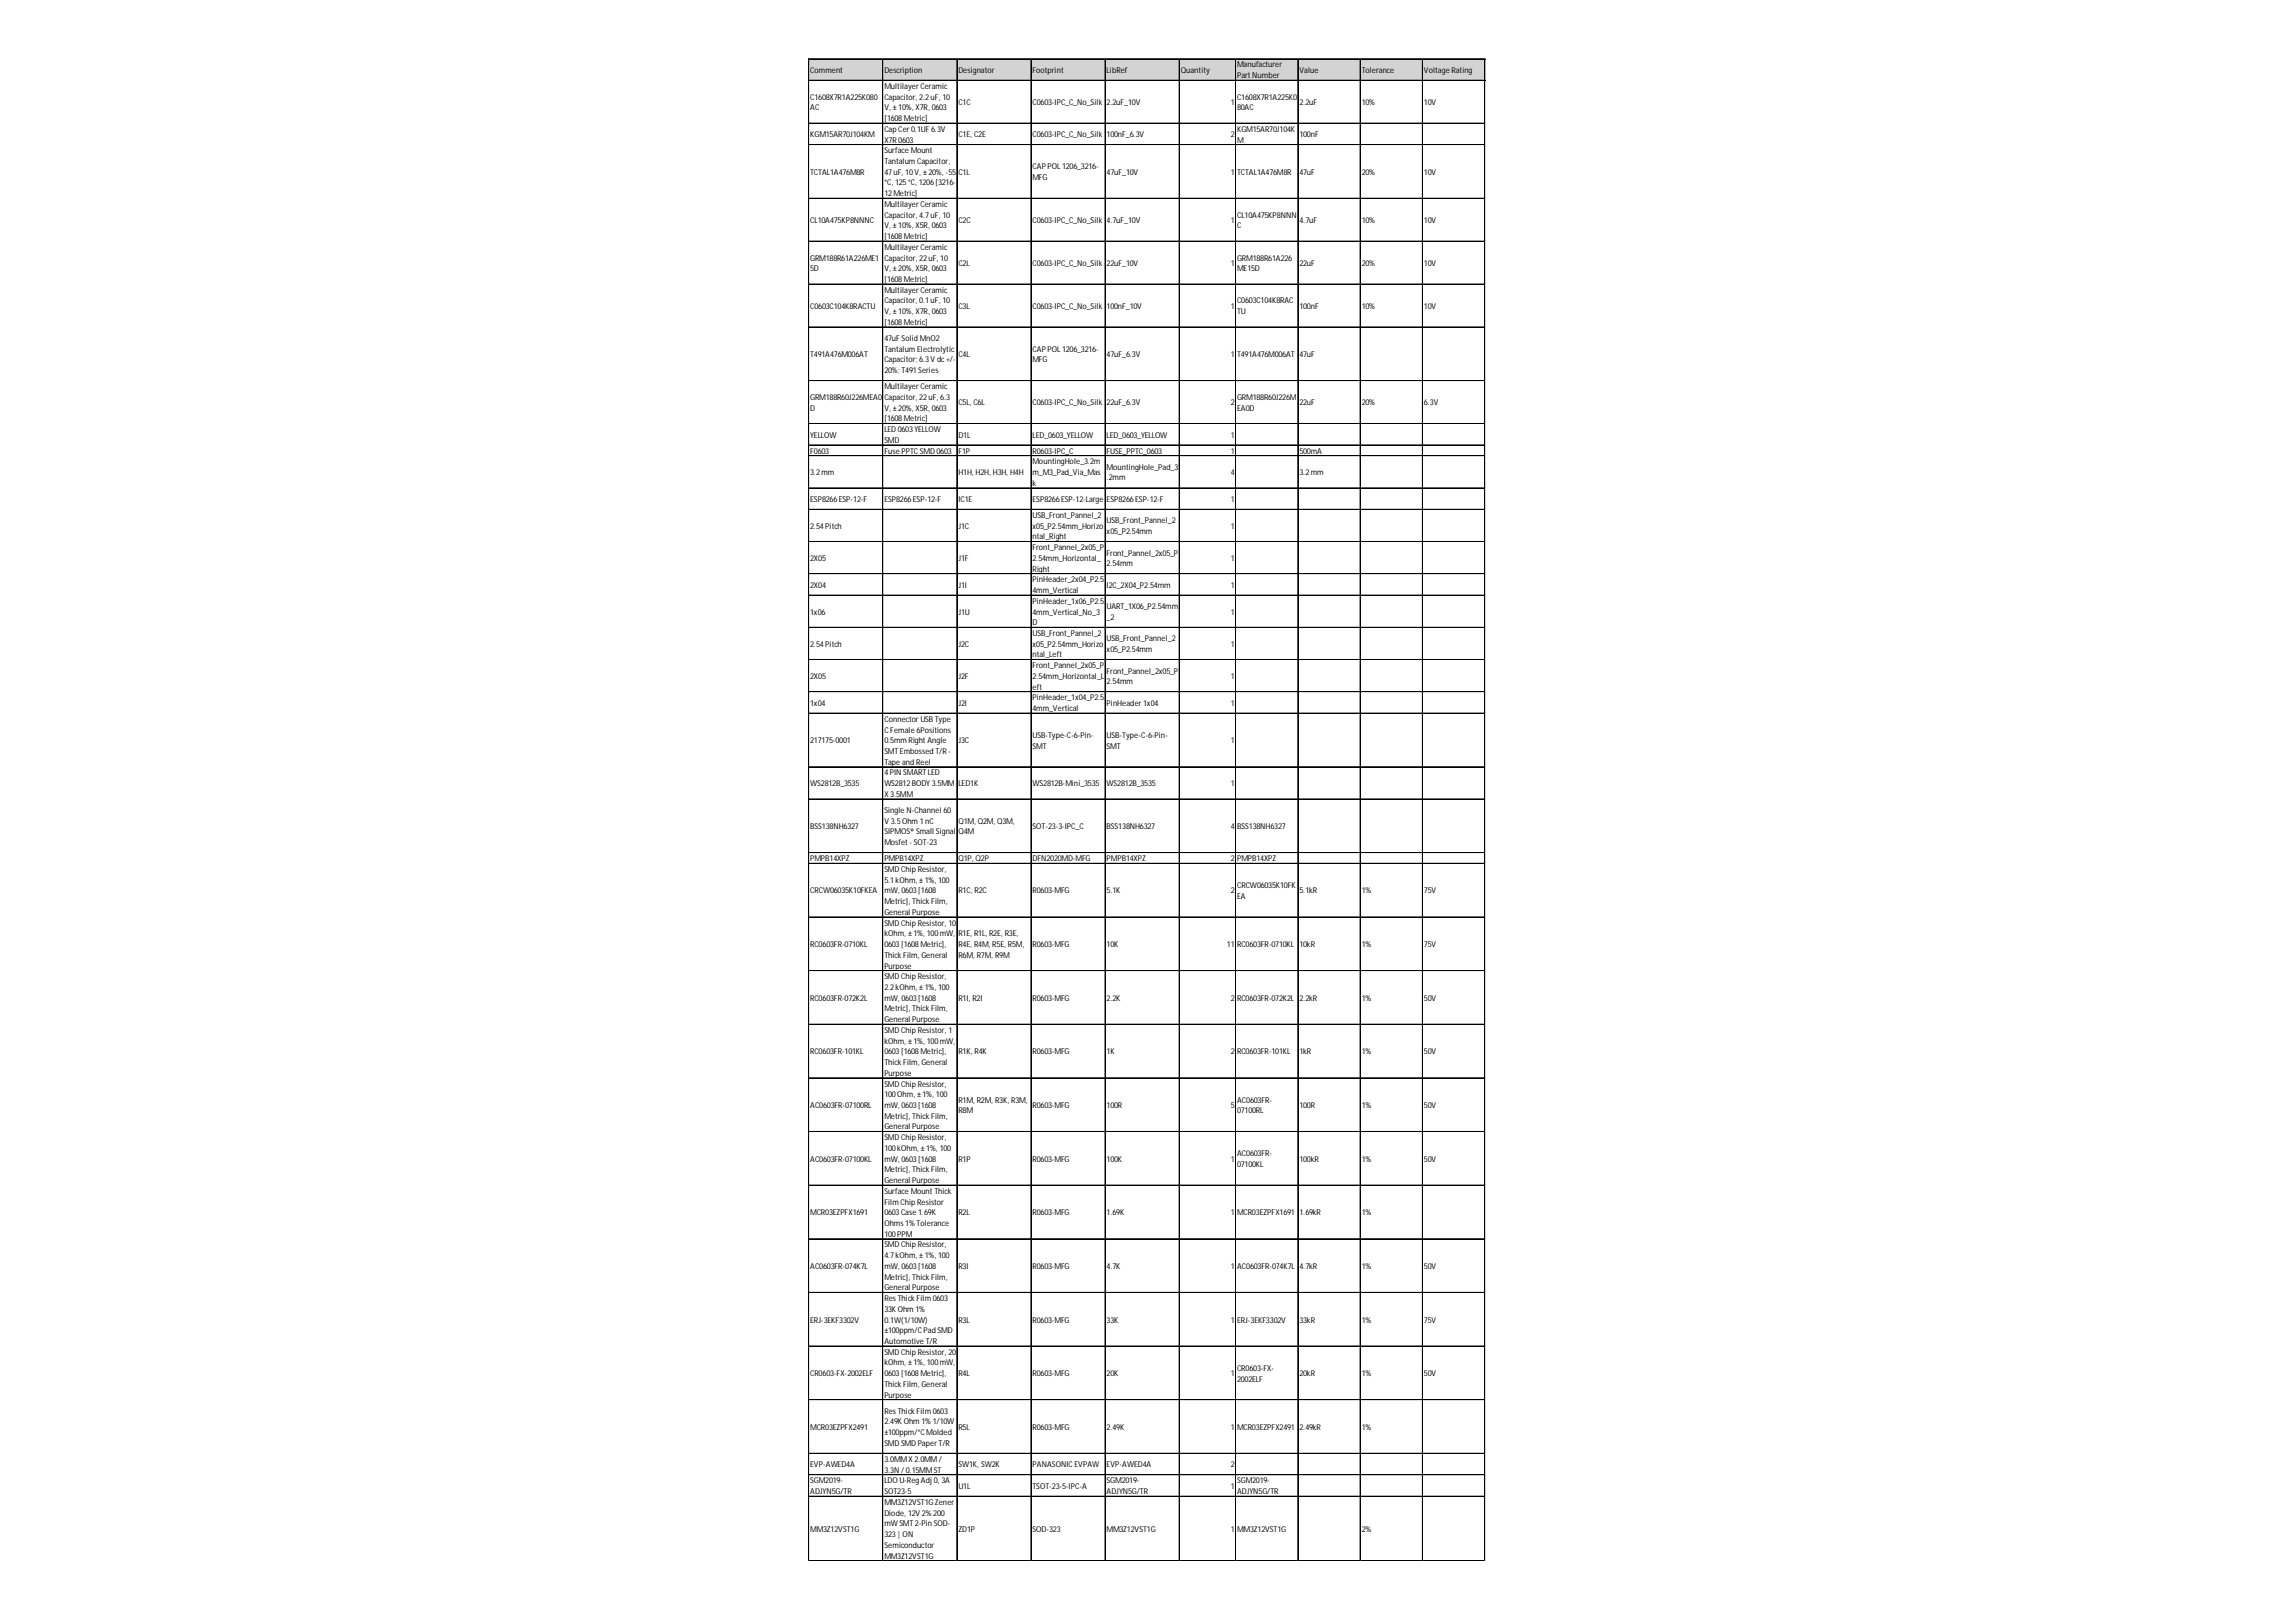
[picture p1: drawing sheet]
<svg xmlns="http://www.w3.org/2000/svg" width="297mm" height="210mm" viewBox="0 0 297 210" stroke-linecap="round" stroke-linejoin="round" font-family="sans-serif">
<defs><g id="words">
<g font-size="1">
<text x="104.8" y="9.4">Comment</text>
<text x="114.4" y="9.4">Description</text>
<text x="114.4" y="11.5">MultilayerCeramic</text>
<text x="124" y="9.4">Designator</text>
<text x="133.6" y="9.4">Footprint</text>
<text x="143.2" y="9.4">LibRef</text>
<text x="152.8" y="9.4">Quantity</text>
<text x="160.1" y="8.7">Manufacturer</text>
<text x="160.1" y="10.1">PartNumber</text>
<text x="168.1" y="9.4">Value</text>
<text x="176.2" y="9.4">Tolerance</text>
<text x="184.2" y="9.4">Voltage Rating</text>
<text x="104.8" y="12.9">C1608X7R1A225K080</text>
<text x="104.8" y="14.3">AC</text>
<text x="104.8" y="17.8">KGM15AR70J104KM</text>
<text x="114.4" y="12.9">Capacitor, 2.2uF, 10</text>
<text x="114.4" y="14.3">V, ±10%, X7R, 0603</text>
<text x="114.4" y="15.7">[1608Metric]</text>
<text x="114.4" y="17.1">Cap Cer0.1UF 6.3V</text>
<text x="124" y="13.6">C1C</text>
<text x="124" y="17.8">C1E, C2E</text>
<text x="133.6" y="13.6">C0603-IPC_C_No_Silk</text>
<text x="133.6" y="17.8">C0603-IPC_C_No_Silk</text>
<text x="143.2" y="13.6">2.2uF_10V</text>
<text x="143.2" y="17.8">100nF_6.3V</text>
<text x="159.2" y="13.6">1</text>
<text x="159.2" y="17.8">2</text>
<text x="160.1" y="12.9">C1608X7R1A225K0</text>
<text x="160.1" y="14.3">80AC</text>
<text x="160.1" y="17.1">KGM15AR70J104K</text>
<text x="168.1" y="13.6">2.2uF</text>
<text x="168.1" y="17.8">100nF</text>
<text x="176.2" y="13.6">10%</text>
<text x="184.2" y="13.6">10V</text>
<text x="104.8" y="22.6">TCTAL1A476M8R</text>
<text x="114.4" y="18.5">X7R0603</text>
<text x="114.4" y="19.8">Surface Mount</text>
<text x="114.4" y="21.2">Tantalum Capacitor,</text>
<text x="114.4" y="22.6">47uF, 10V, ±20%, -55</text>
<text x="124" y="22.6">C1L</text>
<text x="133.6" y="21.9">CAPPOL1206_3216-</text>
<text x="133.6" y="23.3">MFG</text>
<text x="143.2" y="22.6">47uF_10V</text>
<text x="159.2" y="22.6">1</text>
<text x="160.1" y="18.5">M</text>
<text x="160.1" y="22.6">TCTAL1A476M8R</text>
<text x="168.1" y="22.6">47uF</text>
<text x="176.2" y="22.6">20%</text>
<text x="184.2" y="22.6">10V</text>
<text x="104.8" y="28.9">CL10A475KP8NNNC</text>
<text x="114.4" y="24">°C, 125°C, 1206[3216-</text>
<text x="114.4" y="25.4">12Metric]</text>
<text x="114.4" y="26.8">MultilayerCeramic</text>
<text x="114.4" y="28.2">Capacitor, 4.7uF, 10</text>
<text x="114.4" y="29.6">V, ±10%, X5R, 0603</text>
<text x="124" y="28.9">C2C</text>
<text x="133.6" y="28.9">C0603-IPC_C_No_Silk</text>
<text x="143.2" y="28.9">4.7uF_10V</text>
<text x="159.2" y="28.9">1</text>
<text x="160.1" y="28.2">CL10A475KP8NNN</text>
<text x="160.1" y="29.6">C</text>
<text x="168.1" y="28.9">4.7uF</text>
<text x="176.2" y="28.9">10%</text>
<text x="184.2" y="28.9">10V</text>
<text x="104.8" y="33.7">GRM188R61A226ME1</text>
<text x="104.8" y="35.1">5D</text>
<text x="114.4" y="30.9">[1608Metric]</text>
<text x="114.4" y="32.3">MultilayerCeramic</text>
<text x="114.4" y="33.7">Capacitor, 22uF, 10</text>
<text x="114.4" y="35.1">V, ±20%, X5R, 0603</text>
<text x="124" y="34.4">C2L</text>
<text x="133.6" y="34.4">C0603-IPC_C_No_Silk</text>
<text x="143.2" y="34.4">22uF_10V</text>
<text x="159.2" y="34.4">1</text>
<text x="160.1" y="33.7">GRM188R61A226</text>
<text x="160.1" y="35.1">ME15D</text>
<text x="168.1" y="34.4">22uF</text>
<text x="176.2" y="34.4">20%</text>
<text x="184.2" y="34.4">10V</text>
<text x="104.8" y="40">C0603C104K8RACTU</text>
<text x="114.4" y="36.5">[1608Metric]</text>
<text x="114.4" y="37.9">MultilayerCeramic</text>
<text x="114.4" y="39.3">Capacitor, 0.1uF, 10</text>
<text x="114.4" y="40.7">V, ±10%, X7R, 0603</text>
<text x="124" y="40">C3L</text>
<text x="133.6" y="40">C0603-IPC_C_No_Silk</text>
<text x="143.2" y="40">100nF_10V</text>
<text x="159.2" y="40">1</text>
<text x="160.1" y="39.3">C0603C104K8RAC</text>
<text x="160.1" y="40.7">TU</text>
<text x="168.1" y="40">100nF</text>
<text x="176.2" y="40">10%</text>
<text x="184.2" y="40">10V</text>
<text x="104.8" y="46.2">T491A476M006AT</text>
<text x="114.4" y="42.1">[1608Metric]</text>
<text x="114.4" y="44.1">47uF Solid MnO2</text>
<text x="114.4" y="45.5">Tantalum Electrolytic</text>
<text x="114.4" y="46.9">Capacitor; 6.3V dc+/-</text>
<text x="124" y="46.2">C4L</text>
<text x="133.6" y="45.5">CAPPOL1206_3216-</text>
<text x="133.6" y="46.9">MFG</text>
<text x="143.2" y="46.2">47uF_6.3V</text>
<text x="159.2" y="46.2">1</text>
<text x="160.1" y="46.2">T491A476M006AT</text>
<text x="168.1" y="46.2">47uF</text>
<text x="104.8" y="51.8">GRM188R60J226MEA0</text>
<text x="104.8" y="53.2">D</text>
<text x="114.4" y="48.3">20%; T491Series</text>
<text x="114.4" y="50.4">MultilayerCeramic</text>
<text x="114.4" y="51.8">Capacitor, 22uF, 6.3</text>
<text x="114.4" y="53.2">V, ±20%, X5R, 0603</text>
<text x="124" y="52.5">C5L, C6L</text>
<text x="133.6" y="52.5">C0603-IPC_C_No_Silk</text>
<text x="143.2" y="52.5">22uF_6.3V</text>
<text x="159.2" y="52.5">2</text>
<text x="160.1" y="51.8">GRM188R60J226M</text>
<text x="160.1" y="53.2">EA0D</text>
<text x="168.1" y="52.5">22uF</text>
<text x="176.2" y="52.5">20%</text>
<text x="184.2" y="52.5">6.3V</text>
<text x="104.8" y="56.6">YELLOW</text>
<text x="104.8" y="58.7">F0603</text>
<text x="114.4" y="54.5">[1608Metric]</text>
<text x="114.4" y="55.9">LED 0603YELLOW</text>
<text x="114.4" y="57.3">SMD</text>
<text x="114.4" y="58.7">Fuse PPTCSMD 0603</text>
<text x="124" y="56.6">D1L</text>
<text x="124" y="58.7">F1P</text>
<text x="133.6" y="56.6">LED_0603_YELLOW</text>
<text x="133.6" y="58.7">R0603-IPC_C</text>
<text x="143.2" y="56.6">LED_0603_YELLOW</text>
<text x="143.2" y="58.7">FUSE_PPTC_0603</text>
<text x="159.2" y="56.6">1</text>
<text x="159.2" y="58.7">1</text>
<text x="168.1" y="58.7">500mA</text>
<text x="104.8" y="61.5">3.2mm</text>
<text x="104.8" y="65">ESP8266ESP-12-F</text>
<text x="114.4" y="65">ESP8266ESP-12-F</text>
<text x="124" y="61.5">H1H, H2H, H3H, H4H</text>
<text x="124" y="65">IC1E</text>
<text x="133.6" y="60.1">MountingHole_3.2m</text>
<text x="133.6" y="61.5">m_M3_Pad_Via_Mas</text>
<text x="133.6" y="62.9">k</text>
<text x="133.6" y="65">ESP8266ESP-12-Large</text>
<text x="143.2" y="60.8">MountingHole_Pad_3</text>
<text x="143.2" y="62.2">.2mm</text>
<text x="143.2" y="65">ESP8266ESP-12-F</text>
<text x="159.2" y="61.5">4</text>
<text x="159.2" y="65">1</text>
<text x="168.1" y="61.5">3.2mm</text>
<text x="104.8" y="68.4">2.54Pitch</text>
<text x="124" y="68.4">J1C</text>
<text x="133.6" y="67">USB_Front_Pannel_2</text>
<text x="133.6" y="68.4">x05_P2.54mm_Horizo</text>
<text x="133.6" y="69.8">ntal_Right</text>
<text x="133.6" y="71.2">Front_Pannel_2x05_P</text>
<text x="143.2" y="67.7">USB_Front_Pannel_2</text>
<text x="143.2" y="69.1">x05_P2.54mm</text>
<text x="143.2" y="71.9">Front_Pannel_2x05_P</text>
<text x="159.2" y="68.4">1</text>
<text x="104.8" y="72.6">2X05</text>
<text x="104.8" y="76.1">2X04</text>
<text x="124" y="72.6">J1F</text>
<text x="124" y="76.1">J1I</text>
<text x="133.6" y="72.6">2.54mm_Horizontal_</text>
<text x="133.6" y="74">Right</text>
<text x="133.6" y="75.4">PinHeader_2x04_P2.5</text>
<text x="133.6" y="76.8">4mm_Vertical</text>
<text x="143.2" y="73.3">2.54mm</text>
<text x="143.2" y="76.1">I2C_2X04_P2.54mm</text>
<text x="159.2" y="72.6">1</text>
<text x="159.2" y="76.1">1</text>
<text x="104.8" y="79.5">1x06</text>
<text x="104.8" y="83.7">2.54Pitch</text>
<text x="124" y="79.5">J1U</text>
<text x="124" y="83.7">J2C</text>
<text x="133.6" y="78.1">PinHeader_1x06_P2.5</text>
<text x="133.6" y="79.5">4mm_Vertical_No_3</text>
<text x="133.6" y="80.9">D</text>
<text x="133.6" y="82.3">USB_Front_Pannel_2</text>
<text x="133.6" y="83.7">x05_P2.54mm_Horizo</text>
<text x="143.2" y="78.8">UART_1X06_P2.54mm</text>
<text x="143.2" y="80.2">_2</text>
<text x="143.2" y="83">USB_Front_Pannel_2</text>
<text x="159.2" y="79.5">1</text>
<text x="159.2" y="83.7">1</text>
<text x="104.8" y="87.9">2X05</text>
<text x="124" y="87.9">J2F</text>
<text x="133.6" y="85.1">ntal_Left</text>
<text x="133.6" y="86.5">Front_Pannel_2x05_P</text>
<text x="133.6" y="87.9">2.54mm_Horizontal_L</text>
<text x="133.6" y="89.2">eft</text>
<text x="143.2" y="84.4">x05_P2.54mm</text>
<text x="143.2" y="87.2">Front_Pannel_2x05_P</text>
<text x="143.2" y="88.6">2.54mm</text>
<text x="159.2" y="87.9">1</text>
<text x="104.8" y="91.3">1x04</text>
<text x="114.4" y="93.4">ConnectorUSBType</text>
<text x="114.4" y="94.8">CFemale 6Positions</text>
<text x="124" y="91.3">J2I</text>
<text x="133.6" y="90.6">PinHeader_1x04_P2.5</text>
<text x="133.6" y="92">4mm_Vertical</text>
<text x="133.6" y="95.5">USB-Type-C-6-Pin-</text>
<text x="143.2" y="91.3">PinHeader1x04</text>
<text x="143.2" y="95.5">USB-Type-C-6-Pin-</text>
<text x="159.2" y="91.3">1</text>
<text x="104.8" y="96.2">217175-0001</text>
<text x="104.8" y="101.7">WS2812B_3535</text>
<text x="114.4" y="96.2">0.5mm RightAngle</text>
<text x="114.4" y="97.6">SMTEmbossed T/R-</text>
<text x="114.4" y="99">Tape and Reel</text>
<text x="114.4" y="100.4">4PIN SMARTLED</text>
<text x="114.4" y="101.7">WS2812BODY3.5MM</text>
<text x="124" y="96.2">J3C</text>
<text x="124" y="101.7">LED1K</text>
<text x="133.6" y="96.9">SMT</text>
<text x="133.6" y="101.7">WS2812B-Mini_3535</text>
<text x="143.2" y="96.9">SMT</text>
<text x="143.2" y="101.7">WS2812B_3535</text>
<text x="159.2" y="96.2">1</text>
<text x="159.2" y="101.7">1</text>
<text x="104.8" y="107.3">BSS138NH6327</text>
<text x="114.4" y="103.1">X3.5MM</text>
<text x="114.4" y="105.2">Single N-Channel 60</text>
<text x="114.4" y="106.6">V 3.5Ohm 1nC</text>
<text x="114.4" y="108">SIPMOS® Small Signal</text>
<text x="124" y="106.6">Q1M, Q2M, Q3M,</text>
<text x="124" y="108">Q4M</text>
<text x="133.6" y="107.3">SOT-23-3-IPC_C</text>
<text x="143.2" y="107.3">BSS138NH6327</text>
<text x="159.2" y="107.3">4</text>
<text x="160.1" y="107.3">BSS138NH6327</text>
<text x="104.8" y="111.5">PMPB14XPZ</text>
<text x="114.4" y="109.4">Mosfet- SOT-23</text>
<text x="114.4" y="111.5">PMPB14XPZ</text>
<text x="114.4" y="112.8">SMD Chip Resistor,</text>
<text x="124" y="111.5">Q1P, Q2P</text>
<text x="133.6" y="111.5">DFN2020MD-MFG</text>
<text x="143.2" y="111.5">PMPB14XPZ</text>
<text x="159.2" y="111.5">2</text>
<text x="160.1" y="111.5">PMPB14XPZ</text>
<text x="104.8" y="115.6">CRCW06035K10FKEA</text>
<text x="114.4" y="114.2">5.1kOhm, ±1%, 100</text>
<text x="114.4" y="115.6">mW, 0603[1608</text>
<text x="114.4" y="117">Metric], ThickFilm,</text>
<text x="114.4" y="118.4">General Purpose</text>
<text x="114.4" y="119.8">SMD Chip Resistor, 10</text>
<text x="124" y="115.6">R1C, R2C</text>
<text x="133.6" y="115.6">R0603-MFG</text>
<text x="143.2" y="115.6">5.1K</text>
<text x="159.2" y="115.6">2</text>
<text x="160.1" y="114.9">CRCW06035K10FK</text>
<text x="160.1" y="116.3">EA</text>
<text x="168.1" y="115.6">5.1kR</text>
<text x="176.2" y="115.6">1%</text>
<text x="184.2" y="115.6">75V</text>
<text x="104.8" y="122.6">RC0603FR-0710KL</text>
<text x="114.4" y="121.2">kOhm, ±1%, 100mW,</text>
<text x="114.4" y="122.6">0603[1608Metric],</text>
<text x="114.4" y="124">ThickFilm, General</text>
<text x="114.4" y="125.3">Purpose</text>
<text x="124" y="121.2">R1E, R1L, R2E, R3E,</text>
<text x="124" y="122.6">R4E, R4M, R5E, R5M,</text>
<text x="124" y="124">R6M, R7M, R9M</text>
<text x="133.6" y="122.6">R0603-MFG</text>
<text x="143.2" y="122.6">10K</text>
<text x="158.7" y="122.6">11</text>
<text x="160.1" y="122.6">RC0603FR-0710KL</text>
<text x="168.1" y="122.6">10kR</text>
<text x="176.2" y="122.6">1%</text>
<text x="184.2" y="122.6">75V</text>
<text x="104.8" y="129.5">RC0603FR-072K2L</text>
<text x="114.4" y="126.7">SMD Chip Resistor,</text>
<text x="114.4" y="128.1">2.2kOhm, ±1%, 100</text>
<text x="114.4" y="129.5">mW, 0603[1608</text>
<text x="114.4" y="130.9">Metric], ThickFilm,</text>
<text x="124" y="129.5">R1I, R2I</text>
<text x="133.6" y="129.5">R0603-MFG</text>
<text x="143.2" y="129.5">2.2K</text>
<text x="159.2" y="129.5">2</text>
<text x="160.1" y="129.5">RC0603FR-072K2L</text>
<text x="168.1" y="129.5">2.2kR</text>
<text x="176.2" y="129.5">1%</text>
<text x="184.2" y="129.5">50V</text>
<text x="104.8" y="136.4">RC0603FR-101KL</text>
<text x="114.4" y="132.3">General Purpose</text>
<text x="114.4" y="133.7">SMD Chip Resistor, 1</text>
<text x="114.4" y="135.1">kOhm, ±1%, 100mW,</text>
<text x="114.4" y="136.4">0603[1608Metric],</text>
<text x="114.4" y="137.8">ThickFilm, General</text>
<text x="124" y="136.4">R1K, R4K</text>
<text x="133.6" y="136.4">R0603-MFG</text>
<text x="143.2" y="136.4">1K</text>
<text x="159.2" y="136.4">2</text>
<text x="160.1" y="136.4">RC0603FR-101KL</text>
<text x="168.1" y="136.4">1kR</text>
<text x="176.2" y="136.4">1%</text>
<text x="184.2" y="136.4">50V</text>
<text x="104.8" y="143.4">AC0603FR-07100RL</text>
<text x="114.4" y="139.2">Purpose</text>
<text x="114.4" y="140.6">SMD Chip Resistor,</text>
<text x="114.4" y="142">100Ohm, ±1%, 100</text>
<text x="114.4" y="143.4">mW, 0603[1608</text>
<text x="124" y="142.7">R1M, R2M, R3K, R3M,</text>
<text x="133.6" y="143.4">R0603-MFG</text>
<text x="143.2" y="143.4">100R</text>
<text x="159.2" y="143.4">5</text>
<text x="160.1" y="142.7">AC0603FR-</text>
<text x="168.1" y="143.4">100R</text>
<text x="176.2" y="143.4">1%</text>
<text x="184.2" y="143.4">50V</text>
<text x="114.4" y="144.8">Metric], ThickFilm,</text>
<text x="114.4" y="146.2">General Purpose</text>
<text x="114.4" y="147.6">SMD Chip Resistor,</text>
<text x="114.4" y="148.9">100kOhm, ±1%, 100</text>
<text x="124" y="144.1">R8M</text>
<text x="160.1" y="144.1">07100RL</text>
<text x="160.1" y="149.6">AC0603FR-</text>
<text x="104.8" y="150.3">AC0603FR-07100KL</text>
<text x="114.4" y="150.3">mW, 0603[1608</text>
<text x="114.4" y="151.7">Metric], ThickFilm,</text>
<text x="114.4" y="153.1">General Purpose</text>
<text x="114.4" y="154.5">Surface Mount Thick</text>
<text x="114.4" y="155.9">Film Chip Resistor</text>
<text x="124" y="150.3">R1P</text>
<text x="133.6" y="150.3">R0603-MFG</text>
<text x="143.2" y="150.3">100K</text>
<text x="159.2" y="150.3">1</text>
<text x="160.1" y="151">07100KL</text>
<text x="168.1" y="150.3">100kR</text>
<text x="176.2" y="150.3">1%</text>
<text x="184.2" y="150.3">50V</text>
<text x="104.8" y="157.3">MCR03EZPFX1691</text>
<text x="114.4" y="157.3">0603Case 1.69K</text>
<text x="114.4" y="158.7">Ohms1%Tolerance</text>
<text x="114.4" y="160">100PPM</text>
<text x="114.4" y="161.4">SMD Chip Resistor,</text>
<text x="124" y="157.3">R2L</text>
<text x="133.6" y="157.3">R0603-MFG</text>
<text x="143.2" y="157.3">1.69K</text>
<text x="159.2" y="157.3">1</text>
<text x="160.1" y="157.3">MCR03EZPFX1691</text>
<text x="168.1" y="157.3">1.69kR</text>
<text x="176.2" y="157.3">1%</text>
<text x="104.8" y="164.2">AC0603FR-074K7L</text>
<text x="114.4" y="162.8">4.7kOhm, ±1%, 100</text>
<text x="114.4" y="164.2">mW, 0603[1608</text>
<text x="114.4" y="165.6">Metric], ThickFilm,</text>
<text x="114.4" y="167">General Purpose</text>
<text x="124" y="164.2">R3I</text>
<text x="133.6" y="164.2">R0603-MFG</text>
<text x="143.2" y="164.2">4.7K</text>
<text x="159.2" y="164.2">1</text>
<text x="160.1" y="164.2">AC0603FR-074K7L</text>
<text x="168.1" y="164.2">4.7kR</text>
<text x="176.2" y="164.2">1%</text>
<text x="184.2" y="164.2">50V</text>
<text x="104.8" y="171.2">ERJ-3EKF3302V</text>
<text x="114.4" y="168.4">ResThickFilm 0603</text>
<text x="114.4" y="169.8">33KOhm 1%</text>
<text x="114.4" y="171.2">0.1W(1/10W)</text>
<text x="114.4" y="172.5">±100ppm/CPad SMD</text>
<text x="114.4" y="173.9">Automotive T/R</text>
<text x="124" y="171.2">R3L</text>
<text x="133.6" y="171.2">R0603-MFG</text>
<text x="143.2" y="171.2">33K</text>
<text x="159.2" y="171.2">1</text>
<text x="160.1" y="171.2">ERJ-3EKF3302V</text>
<text x="168.1" y="171.2">33kR</text>
<text x="176.2" y="171.2">1%</text>
<text x="184.2" y="171.2">75V</text>
<text x="104.8" y="178.1">CR0603-FX-2002ELF</text>
<text x="114.4" y="175.3">SMD Chip Resistor, 20</text>
<text x="114.4" y="176.7">kOhm, ±1%, 100mW,</text>
<text x="114.4" y="178.1">0603[1608Metric],</text>
<text x="114.4" y="179.5">ThickFilm, General</text>
<text x="124" y="178.1">R4L</text>
<text x="133.6" y="178.1">R0603-MFG</text>
<text x="143.2" y="178.1">20K</text>
<text x="159.2" y="178.1">1</text>
<text x="160.1" y="177.4">CR0603-FX-</text>
<text x="160.1" y="178.8">2002ELF</text>
<text x="168.1" y="178.1">20kR</text>
<text x="176.2" y="178.1">1%</text>
<text x="184.2" y="178.1">50V</text>
<text x="104.8" y="185">MCR03EZPFX2491</text>
<text x="114.4" y="180.9">Purpose</text>
<text x="114.4" y="183">ResThickFilm 0603</text>
<text x="114.4" y="184.3">2.49KOhm 1%1/10W</text>
<text x="114.4" y="185.7">±100ppm/°CMolded</text>
<text x="124" y="185">R5L</text>
<text x="133.6" y="185">R0603-MFG</text>
<text x="143.2" y="185">2.49K</text>
<text x="159.2" y="185">1</text>
<text x="160.1" y="185">MCR03EZPFX2491</text>
<text x="168.1" y="185">2.49kR</text>
<text x="176.2" y="185">1%</text>
<text x="104.8" y="189.9">EVP-AWED4A</text>
<text x="104.8" y="192">SGM2019-</text>
<text x="114.4" y="187.1">SMD SMD PaperT/R</text>
<text x="114.4" y="189.2">3.0MMX2.0MM/</text>
<text x="114.4" y="190.6">3.3N /0.15MMST</text>
<text x="114.4" y="192">LDO U-RegAdj0, 3A</text>
<text x="124" y="189.9">SW1K, SW2K</text>
<text x="133.6" y="189.9">PANASONICEVPAW</text>
<text x="143.2" y="189.9">EVP-AWED4A</text>
<text x="143.2" y="192">SGM2019-</text>
<text x="159.2" y="189.9">2</text>
<text x="160.1" y="192">SGM2019-</text>
<text x="104.8" y="193.4">ADJYN5G/TR</text>
<text x="114.4" y="193.4">SOT23-5</text>
<text x="114.4" y="194.8">MM3Z12VST1GZener</text>
<text x="114.4" y="196.1">Diode, 12V 2%200</text>
<text x="114.4" y="197.5">mWSMT2-Pin SOD-</text>
<text x="124" y="192.7">U1L</text>
<text x="133.6" y="192.7">TSOT-23-5-IPC-A</text>
<text x="143.2" y="193.4">ADJYN5G/TR</text>
<text x="159.2" y="192.7">1</text>
<text x="160.1" y="193.4">ADJYN5G/TR</text>
<text x="104.8" y="198.2">MM3Z12VST1G</text>
<text x="114.4" y="198.9">323| ON</text>
<text x="114.4" y="200.3">Semiconductor</text>
<text x="114.4" y="201.7">MM3Z12VST1G</text>
<text x="124" y="198.2">ZD1P</text>
<text x="133.6" y="198.2">SOD-323</text>
<text x="143.2" y="198.2">MM3Z12VST1G</text>
<text x="159.2" y="198.2">1</text>
<text x="160.1" y="198.2">MM3Z12VST1G</text>
<text x="176.2" y="198.2">2%</text>
</g>
</g></defs>
<path d="M104.6 7.6h87.6v2.8h-87.6z" fill="#d3d3d3"/>
<g fill="none" stroke="#000" stroke-width=".13">
<path d="M104.6 7.6v194.4M104.7 7.6h87.4M104.7 10.4h87.4M104.7 15.9h87.4M104.7 16h87.4M104.7 18.7h87.4M114.2 7.7v194.3M123.8 7.7v194.3M133.4 7.7v194.3M143 7.7v194.3M152.5 7.7v194.3M152.6 7.7v194.3"/>
<path d="M159.8 7.7v194.3M159.9 7.7v194.3M167.9 7.7v194.3M176 7.7v194.3M184 7.7v194.3M184.1 7.7v194.3M192.1 7.7v194.3M104.7 25.7h87.4M104.7 31.2h87.4M104.7 36.8h87.4M104.7 42.3h87.4M104.7 49.2h87.4"/>
<path d="M104.7 49.3h87.4M104.7 54.8h87.4M104.7 57.6h87.4M104.7 59h87.4M104.7 63.1h87.4M104.7 63.2h87.4M104.7 65.9h87.4M104.7 70.1h87.4M104.7 74.2h87.4M104.7 74.3h87.4M104.7 77h87.4M104.7 81.2h87.4"/>
<path d="M104.7 85.3h87.4M104.7 85.4h87.4M104.7 89.5h87.4M104.7 92.3h87.4M104.7 99.2h87.4M104.7 99.3h87.4M104.7 103.4h87.4M104.7 110.3h87.4M104.7 110.4h87.4M104.7 111.7h87.4M104.7 111.8h87.4M104.7 118.7h87.4"/>
<path d="M104.7 125.6h87.4M104.7 132.5h87.4M104.7 132.6h87.4M104.7 139.5h87.4M104.7 146.4h87.4M104.7 146.5h87.4M104.7 153.4h87.4M104.7 160.3h87.4M104.7 167.2h87.4M104.7 167.3h87.4M104.7 174.2h87.4M104.7 181.1h87.4"/>
<path d="M104.7 181.2h87.4M104.7 188.1h87.4M104.7 190.8h87.4M104.7 190.9h87.4M104.7 193.6h87.4M104.7 193.7h87.4M104.7 201.9l87.4 .1"/>
</g>
<path d="M192.1 15.9h.1" fill="none" stroke="#d4d4d4" stroke-width=".13"/>
<path d="M192.1 15.9l.1 .1z" fill="#d4d4d4"/>
<path d="M192.1 18.7h.1" fill="none" stroke="#d4d4d4" stroke-width=".13"/>
<path d="M192.1 18.7l.1 .1z" fill="#d4d4d4"/>
<path d="M192.1 25.7h.1" fill="none" stroke="#d4d4d4" stroke-width=".13"/>
<path d="M192.1 25.7h.1z" fill="#d4d4d4"/>
<path d="M192.1 31.2h.1" fill="none" stroke="#d4d4d4" stroke-width=".13"/>
<path d="M192.1 31.2l.1 .1z" fill="#d4d4d4"/>
<path d="M192.1 36.8h.1" fill="none" stroke="#d4d4d4" stroke-width=".13"/>
<path d="M192.1 36.8h.1z" fill="#d4d4d4"/>
<path d="M192.1 42.3h.1" fill="none" stroke="#d4d4d4" stroke-width=".13"/>
<path d="M192.1 42.3l.1 .1z" fill="#d4d4d4"/>
<path d="M192.1 49.2h.1" fill="none" stroke="#d4d4d4" stroke-width=".13"/>
<path d="M192.1 49.2l.1 .1z" fill="#d4d4d4"/>
<path d="M192.1 54.8h.1" fill="none" stroke="#d4d4d4" stroke-width=".13"/>
<path d="M192.1 54.8l.1 .1z" fill="#d4d4d4"/>
<path d="M192.1 57.6h.1" fill="none" stroke="#d4d4d4" stroke-width=".13"/>
<path d="M192.1 57.6h.1z" fill="#d4d4d4"/>
<path d="M192.1 59h.1" fill="none" stroke="#d4d4d4" stroke-width=".13"/>
<path d="M192.1 59h.1z" fill="#d4d4d4"/>
<path d="M192.1 63.1h.1" fill="none" stroke="#d4d4d4" stroke-width=".13"/>
<path d="M192.1 63.1l.1 .1z" fill="#d4d4d4"/>
<path d="M192.1 65.9h.1" fill="none" stroke="#d4d4d4" stroke-width=".13"/>
<path d="M192.1 65.9l.1 .1z" fill="#d4d4d4"/>
<path d="M192.1 70.1h.1" fill="none" stroke="#d4d4d4" stroke-width=".13"/>
<path d="M192.1 70.1h.1z" fill="#d4d4d4"/>
<path d="M192.1 74.2h.1" fill="none" stroke="#d4d4d4" stroke-width=".13"/>
<path d="M192.1 74.2l.1 .1z" fill="#d4d4d4"/>
<path d="M192.1 77h.1" fill="none" stroke="#d4d4d4" stroke-width=".13"/>
<path d="M192.1 77l.1 .1z" fill="#d4d4d4"/>
<path d="M192.1 81.2h.1" fill="none" stroke="#d4d4d4" stroke-width=".13"/>
<path d="M192.1 81.2h.1z" fill="#d4d4d4"/>
<path d="M192.1 85.3h.1" fill="none" stroke="#d4d4d4" stroke-width=".13"/>
<path d="M192.1 85.3l.1 .1z" fill="#d4d4d4"/>
<path d="M192.1 89.5h.1" fill="none" stroke="#d4d4d4" stroke-width=".13"/>
<path d="M192.1 89.5l.1 .1z" fill="#d4d4d4"/>
<path d="M192.1 92.3h.1" fill="none" stroke="#d4d4d4" stroke-width=".13"/>
<path d="M192.1 92.3l.1 .1z" fill="#d4d4d4"/>
<path d="M192.1 99.2h.1" fill="none" stroke="#d4d4d4" stroke-width=".13"/>
<path d="M192.1 99.2l.1 .1z" fill="#d4d4d4"/>
<path d="M192.1 103.4h.1" fill="none" stroke="#d4d4d4" stroke-width=".13"/>
<path d="M192.1 103.4l.1 .1z" fill="#d4d4d4"/>
<path d="M192.1 110.3h.1" fill="none" stroke="#d4d4d4" stroke-width=".13"/>
<path d="M192.1 110.3l.1 .1z" fill="#d4d4d4"/>
<path d="M192.1 111.7h.1" fill="none" stroke="#d4d4d4" stroke-width=".13"/>
<path d="M192.1 111.7l.1 .1z" fill="#d4d4d4"/>
<path d="M192.1 118.7h.1" fill="none" stroke="#d4d4d4" stroke-width=".13"/>
<path d="M192.1 118.7h.1z" fill="#d4d4d4"/>
<path d="M192.1 125.6h.1" fill="none" stroke="#d4d4d4" stroke-width=".13"/>
<path d="M192.1 125.6l.1 .1z" fill="#d4d4d4"/>
<path d="M192.1 132.5h.1" fill="none" stroke="#d4d4d4" stroke-width=".13"/>
<path d="M192.1 132.5l.1 .1z" fill="#d4d4d4"/>
<path d="M192.1 139.5h.1" fill="none" stroke="#d4d4d4" stroke-width=".13"/>
<path d="M192.1 139.5l.1 .1z" fill="#d4d4d4"/>
<path d="M192.1 146.4h.1" fill="none" stroke="#d4d4d4" stroke-width=".13"/>
<path d="M192.1 146.4l.1 .1z" fill="#d4d4d4"/>
<path d="M192.1 153.4h.1" fill="none" stroke="#d4d4d4" stroke-width=".13"/>
<path d="M192.1 153.4h.1z" fill="#d4d4d4"/>
<path d="M192.1 160.3h.1" fill="none" stroke="#d4d4d4" stroke-width=".13"/>
<path d="M192.1 160.3l.1 .1z" fill="#d4d4d4"/>
<path d="M192.1 167.2h.1" fill="none" stroke="#d4d4d4" stroke-width=".13"/>
<path d="M192.1 167.2l.1 .1z" fill="#d4d4d4"/>
<path d="M192.1 174.2h.1" fill="none" stroke="#d4d4d4" stroke-width=".13"/>
<path d="M192.1 174.2l.1 .1z" fill="#d4d4d4"/>
<path d="M192.1 181.1h.1" fill="none" stroke="#d4d4d4" stroke-width=".13"/>
<path d="M192.1 181.1l.1 .1z" fill="#d4d4d4"/>
<path d="M192.1 188.1h.1" fill="none" stroke="#d4d4d4" stroke-width=".13"/>
<path d="M192.1 188.1h.1z" fill="#d4d4d4"/>
<path d="M192.1 190.8h.1" fill="none" stroke="#d4d4d4" stroke-width=".13"/>
<path d="M192.1 190.8l.1 .1z" fill="#d4d4d4"/>
<path d="M192.1 193.6h.1" fill="none" stroke="#d4d4d4" stroke-width=".13"/>
<path d="M192.1 193.6l.1 .1z" fill="#d4d4d4"/>
<path d="M192.1 201.9h.1" fill="none" stroke="#d4d4d4" stroke-width=".13"/>
<use href="#words"/>
</svg>
